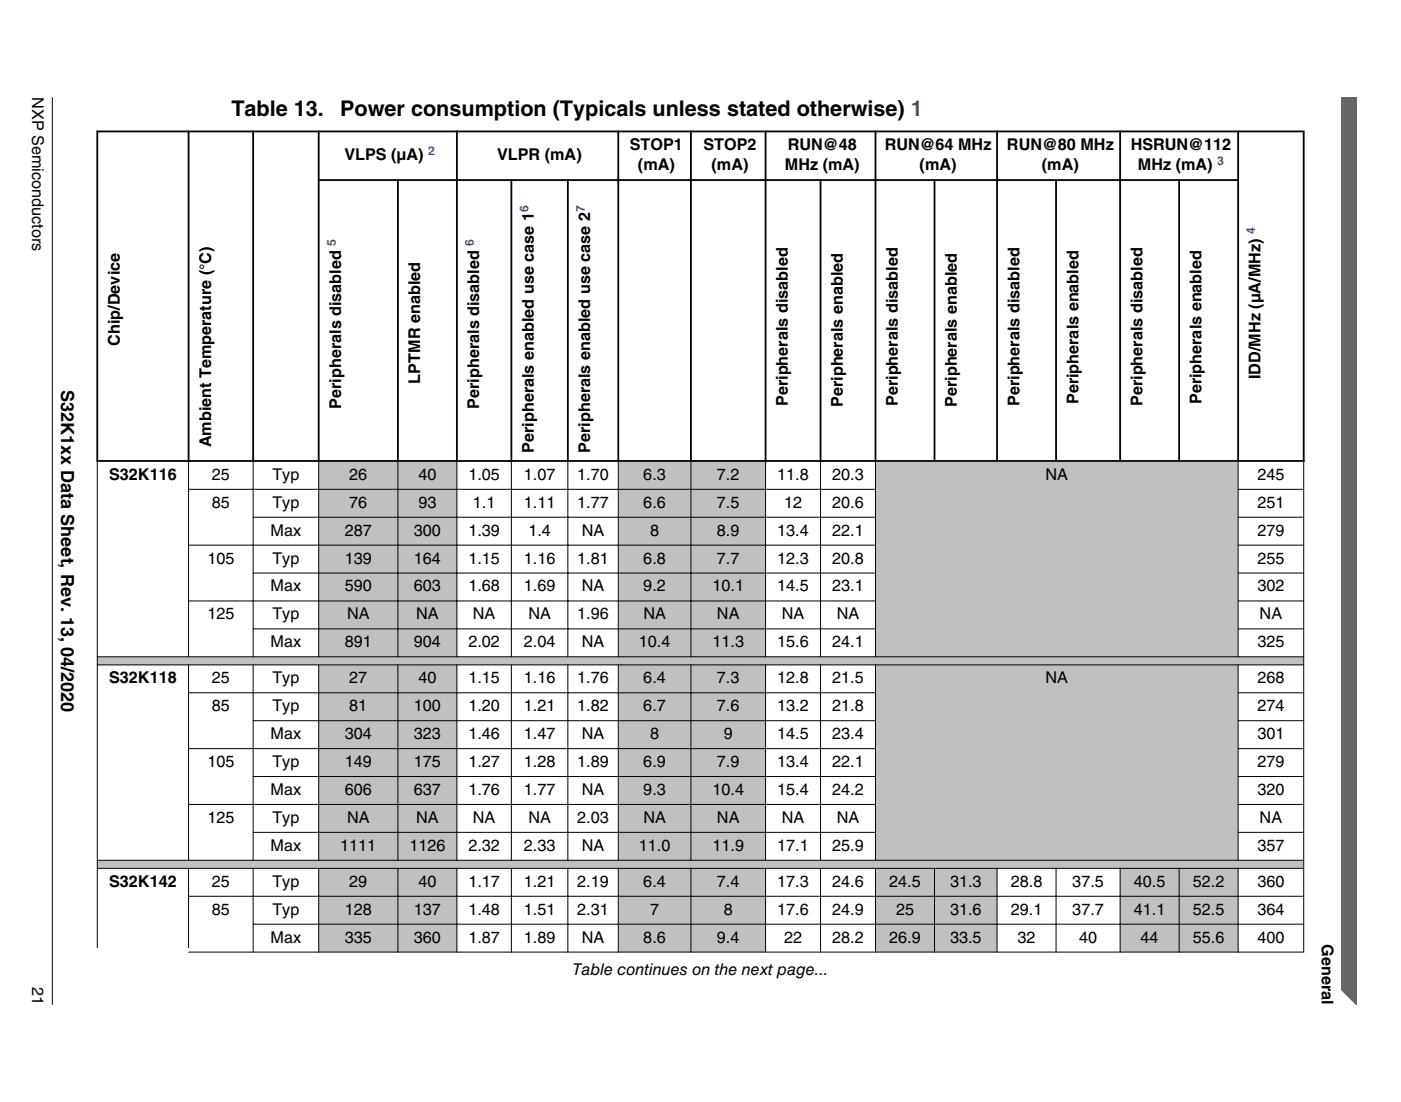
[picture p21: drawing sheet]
<svg xmlns="http://www.w3.org/2000/svg" width="274mm" height="216mm" viewBox="0 0 274 216" stroke-linecap="round" stroke-linejoin="round" font-family="sans-serif">
<defs><g id="words">
<g font-size="4.2">
<text x="45.3" y="22.7">Table 13.</text>
<text x="66.6" y="22.7">Power consumption (Typicals unless stated otherwise) 1</text>
</g>
<text font-size="3.5" x="12" y="76.5" transform="rotate(90 12 76.5)">S32K1xx Data Sheet, Rev. 13, 04/2020</text>
<g font-size="3.2">
<text x="6.3" y="19.1" transform="rotate(90 6.3 19.1)">NXP Semiconductors</text>
<text x="123.3" y="29.4">STOP1</text>
<text x="137.7" y="29.4">STOP2</text>
<text x="154.3" y="29.4">RUN@48</text>
<text x="173.2" y="29.4">RUN@64 MHz</text>
<text x="197.2" y="29.4">RUN@80 MHz</text>
<text x="221.4" y="29.4">HSRUN@112</text>
<text x="67.4" y="31.4">VLPS (μA)</text>
<text x="97.3" y="31.4">VLPR (mA)</text>
<text x="124.9" y="33.3">(mA)</text>
<text x="139.3" y="33.3">(mA)</text>
<text x="153.7" y="33.3">MHz (mA)</text>
<text x="180.1" y="33.3">(mA)</text>
<text x="204" y="33.3">(mA)</text>
<text x="222.8" y="33.3">MHz (mA)</text>
<text x="23.4" y="67.7" transform="rotate(-90 23.4 67.7)">Chip/Device</text>
<text x="82.3" y="75.1" transform="rotate(-90 82.3 75.1)">LPTMR enabled</text>
<text x="246.8" y="74.3" transform="rotate(-90 246.8 74.3)">IDD/MHz (μA/MHz)</text>
<text x="66.8" y="80.1" transform="rotate(-90 66.8 80.1)">Peripherals disabled</text>
<text x="93.9" y="80.1" transform="rotate(-90 93.9 80.1)">Peripherals disabled</text>
<text x="154.3" y="79.6" transform="rotate(-90 154.3 79.6)">Peripherals disabled</text>
<text x="165.1" y="79.7" transform="rotate(-90 165.1 79.7)">Peripherals enabled</text>
<text x="175.8" y="79.6" transform="rotate(-90 175.8 79.6)">Peripherals disabled</text>
<text x="187.4" y="79.7" transform="rotate(-90 187.4 79.7)">Peripherals enabled</text>
<text x="199.6" y="79.6" transform="rotate(-90 199.6 79.6)">Peripherals disabled</text>
<text x="211.2" y="79.2" transform="rotate(-90 211.2 79.2)">Peripherals enabled</text>
<text x="223.7" y="79.6" transform="rotate(-90 223.7 79.6)">Peripherals disabled</text>
<text x="235.3" y="79.2" transform="rotate(-90 235.3 79.2)">Peripherals enabled</text>
<text x="41.3" y="87.7" transform="rotate(-90 41.3 87.7)">Ambient Temperature (°C)</text>
<text x="104.5" y="88.7" transform="rotate(-90 104.5 88.7)">Peripherals enabled use case 1</text>
<text x="115.6" y="88.7" transform="rotate(-90 115.6 88.7)">Peripherals enabled use case 2</text>
<text x="21.4" y="94">S32K116</text>
<text x="41.5" y="94">25</text>
<text x="53.3" y="94">Typ</text>
<text x="68.4" y="94">26</text>
<text x="81.9" y="94">40</text>
<text x="91.7" y="94">1.05</text>
<text x="102.6" y="94">1.07</text>
<text x="113" y="94">1.70</text>
<text x="126" y="94">6.3</text>
<text x="140.4" y="94">7.2</text>
<text x="152.2" y="94">11.8</text>
<text x="163" y="94">20.3</text>
<text x="204.7" y="94">NA</text>
<text x="246.2" y="94">245</text>
<text x="41.5" y="99.5">85</text>
<text x="53.3" y="99.5">Typ</text>
<text x="68.4" y="99.5">76</text>
<text x="81.9" y="99.5">93</text>
<text x="92.6" y="99.5">1.1</text>
<text x="102.6" y="99.5">1.11</text>
<text x="113" y="99.5">1.77</text>
<text x="126" y="99.5">6.6</text>
<text x="140.4" y="99.5">7.5</text>
<text x="153.5" y="99.5">12</text>
<text x="163" y="99.5">20.6</text>
<text x="246.2" y="99.5">251</text>
<text x="53" y="104.9">Max</text>
<text x="67.5" y="104.9">287</text>
<text x="81" y="104.9">300</text>
<text x="91.7" y="104.9">1.39</text>
<text x="103.5" y="104.9">1.4</text>
<text x="113.9" y="104.9">NA</text>
<text x="127.3" y="104.9">8</text>
<text x="140.4" y="104.9">8.9</text>
<text x="152.2" y="104.9">13.4</text>
<text x="163" y="104.9">22.1</text>
<text x="246.2" y="104.9">279</text>
<text x="40.6" y="110.4">105</text>
<text x="53.3" y="110.4">Typ</text>
<text x="67.5" y="110.4">139</text>
<text x="81" y="110.4">164</text>
<text x="91.7" y="110.4">1.15</text>
<text x="102.6" y="110.4">1.16</text>
<text x="113" y="110.4">1.81</text>
<text x="126" y="110.4">6.8</text>
<text x="140.4" y="110.4">7.7</text>
<text x="152.2" y="110.4">12.3</text>
<text x="163" y="110.4">20.8</text>
<text x="246.2" y="110.4">255</text>
<text x="53" y="115.9">Max</text>
<text x="67.5" y="115.9">590</text>
<text x="81" y="115.9">603</text>
<text x="91.7" y="115.9">1.68</text>
<text x="102.6" y="115.9">1.69</text>
<text x="113.9" y="115.9">NA</text>
<text x="126" y="115.9">9.2</text>
<text x="139.5" y="115.9">10.1</text>
<text x="152.2" y="115.9">14.5</text>
<text x="163" y="115.9">23.1</text>
<text x="246.2" y="115.9">302</text>
<text x="40.6" y="121.3">125</text>
<text x="53.3" y="121.3">Typ</text>
<text x="67.9" y="121.3">NA</text>
<text x="81.5" y="121.3">NA</text>
<text x="92.6" y="121.3">NA</text>
<text x="103.5" y="121.3">NA</text>
<text x="113" y="121.3">1.96</text>
<text x="126" y="121.3">NA</text>
<text x="140.4" y="121.3">NA</text>
<text x="153.1" y="121.3">NA</text>
<text x="163.8" y="121.3">NA</text>
<text x="246.6" y="121.3">NA</text>
<text x="53" y="126.8">Max</text>
<text x="67.5" y="126.8">891</text>
<text x="81" y="126.8">904</text>
<text x="91.7" y="126.8">2.02</text>
<text x="102.6" y="126.8">2.04</text>
<text x="113.9" y="126.8">NA</text>
<text x="125.1" y="126.8">10.4</text>
<text x="139.5" y="126.8">11.3</text>
<text x="152.2" y="126.8">15.6</text>
<text x="163" y="126.8">24.1</text>
<text x="246.2" y="126.8">325</text>
<text x="21.4" y="133.9">S32K118</text>
<text x="41.5" y="133.9">25</text>
<text x="53.3" y="133.9">Typ</text>
<text x="68.4" y="133.9">27</text>
<text x="81.9" y="133.9">40</text>
<text x="91.7" y="133.9">1.15</text>
<text x="102.6" y="133.9">1.16</text>
<text x="113" y="133.9">1.76</text>
<text x="126" y="133.9">6.4</text>
<text x="140.4" y="133.9">7.3</text>
<text x="152.2" y="133.9">12.8</text>
<text x="163" y="133.9">21.5</text>
<text x="204.7" y="133.9">NA</text>
<text x="246.2" y="133.9">268</text>
<text x="41.5" y="139.3">85</text>
<text x="53.3" y="139.3">Typ</text>
<text x="68.4" y="139.3">81</text>
<text x="81" y="139.3">100</text>
<text x="91.7" y="139.3">1.20</text>
<text x="102.6" y="139.3">1.21</text>
<text x="113" y="139.3">1.82</text>
<text x="126" y="139.3">6.7</text>
<text x="140.4" y="139.3">7.6</text>
<text x="152.2" y="139.3">13.2</text>
<text x="163" y="139.3">21.8</text>
<text x="246.2" y="139.3">274</text>
<text x="53" y="144.8">Max</text>
<text x="67.5" y="144.8">304</text>
<text x="81" y="144.8">323</text>
<text x="91.7" y="144.8">1.46</text>
<text x="102.6" y="144.8">1.47</text>
<text x="113.9" y="144.8">NA</text>
<text x="127.3" y="144.8">8</text>
<text x="141.7" y="144.8">9</text>
<text x="152.2" y="144.8">14.5</text>
<text x="163" y="144.8">23.4</text>
<text x="246.2" y="144.8">301</text>
<text x="40.6" y="150.3">105</text>
<text x="53" y="155.7">Max</text>
<text x="53.3" y="150.3">Typ</text>
<text x="67.5" y="150.3">149</text>
<text x="67.5" y="155.7">606</text>
<text x="81" y="150.3">175</text>
<text x="81" y="155.7">637</text>
<text x="91.7" y="150.3">1.27</text>
<text x="91.7" y="155.7">1.76</text>
<text x="102.6" y="150.3">1.28</text>
<text x="102.6" y="155.7">1.77</text>
<text x="113" y="150.3">1.89</text>
<text x="113.9" y="155.7">NA</text>
<text x="126" y="150.3">6.9</text>
<text x="126" y="155.7">9.3</text>
<text x="139.5" y="155.7">10.4</text>
<text x="140.4" y="150.3">7.9</text>
<text x="152.2" y="150.3">13.4</text>
<text x="152.2" y="155.7">15.4</text>
<text x="163" y="150.3">22.1</text>
<text x="163" y="155.7">24.2</text>
<text x="246.2" y="150.3">279</text>
<text x="246.2" y="155.7">320</text>
<text x="40.6" y="161.2">125</text>
<text x="53.3" y="161.2">Typ</text>
<text x="67.9" y="161.2">NA</text>
<text x="81.5" y="161.2">NA</text>
<text x="92.6" y="161.2">NA</text>
<text x="103.5" y="161.2">NA</text>
<text x="113" y="161.2">2.03</text>
<text x="126" y="161.2">NA</text>
<text x="140.4" y="161.2">NA</text>
<text x="153.1" y="161.2">NA</text>
<text x="163.8" y="161.2">NA</text>
<text x="246.6" y="161.2">NA</text>
<text x="53" y="166.7">Max</text>
<text x="66.6" y="166.7">1111</text>
<text x="80.2" y="166.7">1126</text>
<text x="91.7" y="166.7">2.32</text>
<text x="102.6" y="166.7">2.33</text>
<text x="113.9" y="166.7">NA</text>
<text x="125.1" y="166.7">11.0</text>
<text x="139.5" y="166.7">11.9</text>
<text x="152.2" y="166.7">17.1</text>
<text x="163" y="166.7">25.9</text>
<text x="246.2" y="166.7">357</text>
<text x="21.4" y="173.7">S32K142</text>
<text x="41.5" y="173.7">25</text>
<text x="53.3" y="173.7">Typ</text>
<text x="68.4" y="173.7">29</text>
<text x="81.9" y="173.7">40</text>
<text x="91.7" y="173.7">1.17</text>
<text x="102.6" y="173.7">1.21</text>
<text x="113" y="173.7">2.19</text>
<text x="126" y="173.7">6.4</text>
<text x="140.4" y="173.7">7.4</text>
<text x="152.2" y="173.7">17.3</text>
<text x="163" y="173.7">24.6</text>
<text x="174.1" y="173.7">24.5</text>
<text x="186" y="173.7">31.3</text>
<text x="197.9" y="173.7">28.8</text>
<text x="210" y="173.7">37.5</text>
<text x="222" y="173.7">40.5</text>
<text x="233.6" y="173.7">52.2</text>
<text x="246.2" y="173.7">360</text>
<text x="41.5" y="179.2">85</text>
<text x="53.3" y="179.2">Typ</text>
<text x="67.5" y="179.2">128</text>
<text x="81" y="179.2">137</text>
<text x="91.7" y="179.2">1.48</text>
<text x="102.6" y="179.2">1.51</text>
<text x="113" y="179.2">2.31</text>
<text x="127.3" y="179.2">7</text>
<text x="141.7" y="179.2">8</text>
<text x="152.2" y="179.2">17.6</text>
<text x="163" y="179.2">24.9</text>
<text x="175.4" y="179.2">25</text>
<text x="186" y="179.2">31.6</text>
<text x="197.9" y="179.2">29.1</text>
<text x="210" y="179.2">37.7</text>
<text x="222" y="179.2">41.1</text>
<text x="233.6" y="179.2">52.5</text>
<text x="246.2" y="179.2">364</text>
<text x="53" y="184.7">Max</text>
<text x="67.5" y="184.7">335</text>
<text x="81" y="184.7">360</text>
<text x="91.7" y="184.7">1.87</text>
<text x="102.6" y="184.7">1.89</text>
<text x="113.9" y="184.7">NA</text>
<text x="126" y="184.7">8.6</text>
<text x="140.4" y="184.7">9.4</text>
<text x="153.5" y="184.7">22</text>
<text x="163" y="184.7">28.2</text>
<text x="174.1" y="184.7">26.9</text>
<text x="186" y="184.7">33.5</text>
<text x="199.2" y="184.7">32</text>
<text x="211.3" y="184.7">40</text>
<text x="223.3" y="184.7">44</text>
<text x="233.6" y="184.7">55.6</text>
<text x="246.2" y="184.7">400</text>
<text x="258.8" y="185" transform="rotate(90 258.8 185)">General</text>
<text x="112.1" y="191.1">Table continues on the next page...</text>
<text x="6.3" y="193.3" transform="rotate(90 6.3 193.3)">21</text>
</g>
<g font-size="2.4" fill="#00f">
<text x="83.8" y="30.3">2</text>
<text x="238.3" y="32.3">3</text>
<text x="103.5" y="41.6" transform="rotate(-90 103.5 41.6)">6</text>
<text x="114.5" y="41.6" transform="rotate(-90 114.5 41.6)">7</text>
<text x="245.8" y="45.9" transform="rotate(-90 245.8 45.9)">4</text>
<text x="65.7" y="48.1" transform="rotate(-90 65.7 48.1)">5</text>
<text x="92.8" y="48.1" transform="rotate(-90 92.8 48.1)">6</text>
</g>
</g></defs>
<g fill="#c0c0c0">
<path d="M62.5 90.5h15.3v5.3h-15.3z" fill-rule="evenodd"/>
<path d="M78 90.5h11.4v5.3h-11.4z" fill-rule="evenodd"/>
</g>
<g fill="#fff">
<path d="M89.5 90.5h10.5v5.3h-10.5z" fill-rule="evenodd"/>
<path d="M100.2 90.5h10.9v5.3h-10.9z" fill-rule="evenodd"/>
<path d="M111.3 90.5h9.7v5.3h-9.7z" fill-rule="evenodd"/>
</g>
<g fill="#c0c0c0">
<path d="M121.2 90.5h14v5.3h-14z" fill-rule="evenodd"/>
<path d="M135.4 90.5h14.4v5.3h-14.4z" fill-rule="evenodd"/>
</g>
<g fill="#fff">
<path d="M150 90.5h10.6v5.3h-10.6z" fill-rule="evenodd"/>
<path d="M160.8 90.5h10.5v5.3h-10.5z" fill-rule="evenodd"/>
</g>
<path d="M171.5 90.5h70.8v38.1h-70.8z" fill-rule="evenodd" fill="#c0c0c0"/>
<g fill="#fff">
<path d="M242.5 90.5h12.7v5.3h-12.7z" fill-rule="evenodd"/>
<path d="M37 96h12.5v10.7h-12.5z" fill-rule="evenodd"/>
<path d="M49.7 96h12.6v5.2h-12.6z" fill-rule="evenodd"/>
</g>
<g fill="#c0c0c0">
<path d="M62.5 96h15.3v5.2h-15.3z" fill-rule="evenodd"/>
<path d="M78 96h11.4v5.2h-11.4z" fill-rule="evenodd"/>
</g>
<g fill="#fff">
<path d="M89.5 96h10.5v5.2h-10.5z" fill-rule="evenodd"/>
<path d="M100.2 96h10.9v5.2h-10.9z" fill-rule="evenodd"/>
<path d="M111.3 96h9.7v5.2h-9.7z" fill-rule="evenodd"/>
</g>
<g fill="#c0c0c0">
<path d="M121.2 96h14v5.2h-14z" fill-rule="evenodd"/>
<path d="M135.4 96h14.4v5.2h-14.4z" fill-rule="evenodd"/>
</g>
<g fill="#fff">
<path d="M150 96h10.6v5.2h-10.6z" fill-rule="evenodd"/>
<path d="M160.8 96h10.5v5.2h-10.5z" fill-rule="evenodd"/>
<path d="M242.5 96h12.7v5.2h-12.7z" fill-rule="evenodd"/>
<path d="M49.7 101.4h12.6v5.3h-12.6z" fill-rule="evenodd"/>
</g>
<g fill="#c0c0c0">
<path d="M62.5 101.4h15.3v5.3h-15.3z" fill-rule="evenodd"/>
<path d="M78 101.4h11.4v5.3h-11.4z" fill-rule="evenodd"/>
</g>
<g fill="#fff">
<path d="M89.5 101.4h10.5v5.3h-10.5z" fill-rule="evenodd"/>
<path d="M100.2 101.4h10.9v5.3h-10.9z" fill-rule="evenodd"/>
<path d="M111.3 101.4h9.7v5.3h-9.7z" fill-rule="evenodd"/>
</g>
<g fill="#c0c0c0">
<path d="M121.2 101.4h14v5.3h-14z" fill-rule="evenodd"/>
<path d="M135.4 101.4h14.4v5.3h-14.4z" fill-rule="evenodd"/>
</g>
<g fill="#fff">
<path d="M150 101.4h10.6v5.3h-10.6z" fill-rule="evenodd"/>
<path d="M160.8 101.4h10.5v5.3h-10.5z" fill-rule="evenodd"/>
<path d="M242.5 101.4h12.7v5.3h-12.7z" fill-rule="evenodd"/>
<path d="M37 106.9h12.5v10.8h-12.5z" fill-rule="evenodd"/>
<path d="M49.7 106.9h12.6v5.3h-12.6z" fill-rule="evenodd"/>
</g>
<g fill="#c0c0c0">
<path d="M62.5 106.9h15.3v5.3h-15.3z" fill-rule="evenodd"/>
<path d="M78 106.9h11.4v5.3h-11.4z" fill-rule="evenodd"/>
</g>
<g fill="#fff">
<path d="M89.5 106.9h10.5v5.3h-10.5z" fill-rule="evenodd"/>
<path d="M100.2 106.9h10.9v5.3h-10.9z" fill-rule="evenodd"/>
<path d="M111.3 106.9h9.7v5.3h-9.7z" fill-rule="evenodd"/>
</g>
<g fill="#c0c0c0">
<path d="M121.2 106.9h14v5.3h-14z" fill-rule="evenodd"/>
<path d="M135.4 106.9h14.4v5.3h-14.4z" fill-rule="evenodd"/>
</g>
<g fill="#fff">
<path d="M150 106.9h10.6v5.3h-10.6z" fill-rule="evenodd"/>
<path d="M160.8 106.9h10.5v5.3h-10.5z" fill-rule="evenodd"/>
<path d="M242.5 106.9h12.7v5.3h-12.7z" fill-rule="evenodd"/>
<path d="M49.7 112.4h12.6v5.3h-12.6z" fill-rule="evenodd"/>
</g>
<g fill="#c0c0c0">
<path d="M62.5 112.4h15.3v5.3h-15.3z" fill-rule="evenodd"/>
<path d="M78 112.4h11.4v5.3h-11.4z" fill-rule="evenodd"/>
</g>
<g fill="#fff">
<path d="M89.5 112.4h10.5v5.3h-10.5z" fill-rule="evenodd"/>
<path d="M100.2 112.4h10.9v5.3h-10.9z" fill-rule="evenodd"/>
<path d="M111.3 112.4h9.7v5.3h-9.7z" fill-rule="evenodd"/>
</g>
<g fill="#c0c0c0">
<path d="M121.2 112.4h14v5.3h-14z" fill-rule="evenodd"/>
<path d="M135.4 112.4h14.4v5.3h-14.4z" fill-rule="evenodd"/>
</g>
<g fill="#fff">
<path d="M150 112.4h10.6v5.3h-10.6z" fill-rule="evenodd"/>
<path d="M160.8 112.4h10.5v5.3h-10.5z" fill-rule="evenodd"/>
<path d="M242.5 112.4h12.7v5.3h-12.7z" fill-rule="evenodd"/>
<path d="M37 117.8h12.5v10.8h-12.5z" fill-rule="evenodd"/>
<path d="M49.7 117.8h12.6v5.3h-12.6z" fill-rule="evenodd"/>
</g>
<g fill="#c0c0c0">
<path d="M62.5 117.8h15.3v5.3h-15.3z" fill-rule="evenodd"/>
<path d="M78 117.8h11.4v5.3h-11.4z" fill-rule="evenodd"/>
</g>
<g fill="#fff">
<path d="M89.5 117.8h10.5v5.3h-10.5z" fill-rule="evenodd"/>
<path d="M100.2 117.8h10.9v5.3h-10.9z" fill-rule="evenodd"/>
<path d="M111.3 117.8h9.7v5.3h-9.7z" fill-rule="evenodd"/>
</g>
<g fill="#c0c0c0">
<path d="M121.2 117.8h14v5.3h-14z" fill-rule="evenodd"/>
<path d="M135.4 117.8h14.4v5.3h-14.4z" fill-rule="evenodd"/>
</g>
<g fill="#fff">
<path d="M150 117.8h10.6v5.3h-10.6z" fill-rule="evenodd"/>
<path d="M160.8 117.8h10.5v5.3h-10.5z" fill-rule="evenodd"/>
<path d="M242.5 117.8h12.7v5.3h-12.7z" fill-rule="evenodd"/>
<path d="M49.7 123.3h12.6v5.3h-12.6z" fill-rule="evenodd"/>
</g>
<g fill="#c0c0c0">
<path d="M62.5 123.3h15.3v5.3h-15.3z" fill-rule="evenodd"/>
<path d="M78 123.3h11.4v5.3h-11.4z" fill-rule="evenodd"/>
</g>
<g fill="#fff">
<path d="M89.5 123.3h10.5v5.3h-10.5z" fill-rule="evenodd"/>
<path d="M100.2 123.3h10.9v5.3h-10.9z" fill-rule="evenodd"/>
<path d="M111.3 123.3h9.7v5.3h-9.7z" fill-rule="evenodd"/>
</g>
<g fill="#c0c0c0">
<path d="M121.2 123.3h14v5.3h-14z" fill-rule="evenodd"/>
<path d="M135.4 123.3h14.4v5.3h-14.4z" fill-rule="evenodd"/>
</g>
<g fill="#fff">
<path d="M150 123.3h10.6v5.3h-10.6z" fill-rule="evenodd"/>
<path d="M160.8 123.3h10.5v5.3h-10.5z" fill-rule="evenodd"/>
<path d="M242.5 123.3h12.7v5.3h-12.7z" fill-rule="evenodd"/>
</g>
<path d="M19.1 128.8h236.1v1.4h-236.1z" fill-rule="evenodd" fill="#c0c0c0"/>
<g fill="#fff">
<path d="M19.1 130.4h17.7v38.1h-17.7z" fill-rule="evenodd"/>
<path d="M37 130.4h12.5v5.2h-12.5z" fill-rule="evenodd"/>
<path d="M49.7 130.4h12.6v5.2h-12.6z" fill-rule="evenodd"/>
</g>
<g fill="#c0c0c0">
<path d="M62.5 130.4h15.3v5.2h-15.3z" fill-rule="evenodd"/>
<path d="M78 130.4h11.4v5.2h-11.4z" fill-rule="evenodd"/>
</g>
<g fill="#fff">
<path d="M89.5 130.4h10.5v5.2h-10.5z" fill-rule="evenodd"/>
<path d="M100.2 130.4h10.9v5.2h-10.9z" fill-rule="evenodd"/>
<path d="M111.3 130.4h9.7v5.2h-9.7z" fill-rule="evenodd"/>
</g>
<g fill="#c0c0c0">
<path d="M121.2 130.4h14v5.2h-14z" fill-rule="evenodd"/>
<path d="M135.4 130.4h14.4v5.2h-14.4z" fill-rule="evenodd"/>
</g>
<g fill="#fff">
<path d="M150 130.4h10.6v5.2h-10.6z" fill-rule="evenodd"/>
<path d="M160.8 130.4h10.5v5.2h-10.5z" fill-rule="evenodd"/>
</g>
<path d="M171.5 130.4h70.8v38.1h-70.8z" fill-rule="evenodd" fill="#c0c0c0"/>
<g fill="#fff">
<path d="M242.5 130.4h12.7v5.2h-12.7z" fill-rule="evenodd"/>
<path d="M37 135.8h12.5v10.8h-12.5z" fill-rule="evenodd"/>
<path d="M49.7 135.8h12.6v5.3h-12.6z" fill-rule="evenodd"/>
</g>
<g fill="#c0c0c0">
<path d="M62.5 135.8h15.3v5.3h-15.3z" fill-rule="evenodd"/>
<path d="M78 135.8h11.4v5.3h-11.4z" fill-rule="evenodd"/>
</g>
<g fill="#fff">
<path d="M89.5 135.8h10.5v5.3h-10.5z" fill-rule="evenodd"/>
<path d="M100.2 135.8h10.9v5.3h-10.9z" fill-rule="evenodd"/>
<path d="M111.3 135.8h9.7v5.3h-9.7z" fill-rule="evenodd"/>
</g>
<g fill="#c0c0c0">
<path d="M121.2 135.8h14v5.3h-14z" fill-rule="evenodd"/>
<path d="M135.4 135.8h14.4v5.3h-14.4z" fill-rule="evenodd"/>
</g>
<g fill="#fff">
<path d="M150 135.8h10.6v5.3h-10.6z" fill-rule="evenodd"/>
<path d="M160.8 135.8h10.5v5.3h-10.5z" fill-rule="evenodd"/>
<path d="M242.5 135.8h12.7v5.3h-12.7z" fill-rule="evenodd"/>
<path d="M49.7 141.3h12.6v5.3h-12.6z" fill-rule="evenodd"/>
</g>
<g fill="#c0c0c0">
<path d="M62.5 141.3h15.3v5.3h-15.3z" fill-rule="evenodd"/>
<path d="M78 141.3h11.4v5.3h-11.4z" fill-rule="evenodd"/>
</g>
<g fill="#fff">
<path d="M89.5 141.3h10.5v5.3h-10.5z" fill-rule="evenodd"/>
<path d="M100.2 141.3h10.9v5.3h-10.9z" fill-rule="evenodd"/>
<path d="M111.3 141.3h9.7v5.3h-9.7z" fill-rule="evenodd"/>
</g>
<g fill="#c0c0c0">
<path d="M121.2 141.3h14v5.3h-14z" fill-rule="evenodd"/>
<path d="M135.4 141.3h14.4v5.3h-14.4z" fill-rule="evenodd"/>
</g>
<g fill="#fff">
<path d="M150 141.3h10.6v5.3h-10.6z" fill-rule="evenodd"/>
<path d="M160.8 141.3h10.5v5.3h-10.5z" fill-rule="evenodd"/>
<path d="M242.5 141.3h12.7v5.3h-12.7z" fill-rule="evenodd"/>
<path d="M37 146.8h12.5v10.7h-12.5z" fill-rule="evenodd"/>
<path d="M49.7 146.8h12.6v5.2h-12.6z" fill-rule="evenodd"/>
</g>
<g fill="#c0c0c0">
<path d="M62.5 146.8h15.3v5.2h-15.3z" fill-rule="evenodd"/>
<path d="M78 146.8h11.4v5.2h-11.4z" fill-rule="evenodd"/>
</g>
<g fill="#fff">
<path d="M89.5 146.8h10.5v5.2h-10.5z" fill-rule="evenodd"/>
<path d="M100.2 146.8h10.9v5.2h-10.9z" fill-rule="evenodd"/>
<path d="M111.3 146.8h9.7v5.2h-9.7z" fill-rule="evenodd"/>
</g>
<g fill="#c0c0c0">
<path d="M121.2 146.8h14v5.2h-14z" fill-rule="evenodd"/>
<path d="M135.4 146.8h14.4v5.2h-14.4z" fill-rule="evenodd"/>
</g>
<g fill="#fff">
<path d="M150 146.8h10.6v5.2h-10.6z" fill-rule="evenodd"/>
<path d="M160.8 146.8h10.5v5.2h-10.5z" fill-rule="evenodd"/>
<path d="M242.5 146.8h12.7v5.2h-12.7z" fill-rule="evenodd"/>
<path d="M49.7 152.2h12.6v5.3h-12.6z" fill-rule="evenodd"/>
</g>
<g fill="#c0c0c0">
<path d="M62.5 152.2h15.3v5.3h-15.3z" fill-rule="evenodd"/>
<path d="M78 152.2h11.4v5.3h-11.4z" fill-rule="evenodd"/>
</g>
<g fill="#fff">
<path d="M89.5 152.2h10.5v5.3h-10.5z" fill-rule="evenodd"/>
<path d="M100.2 152.2h10.9v5.3h-10.9z" fill-rule="evenodd"/>
<path d="M111.3 152.2h9.7v5.3h-9.7z" fill-rule="evenodd"/>
</g>
<g fill="#c0c0c0">
<path d="M121.2 152.2h14v5.3h-14z" fill-rule="evenodd"/>
<path d="M135.4 152.2h14.4v5.3h-14.4z" fill-rule="evenodd"/>
</g>
<g fill="#fff">
<path d="M150 152.2h10.6v5.3h-10.6z" fill-rule="evenodd"/>
<path d="M160.8 152.2h10.5v5.3h-10.5z" fill-rule="evenodd"/>
<path d="M242.5 152.2h12.7v5.3h-12.7z" fill-rule="evenodd"/>
<path d="M37 157.7h12.5v10.8h-12.5z" fill-rule="evenodd"/>
<path d="M49.7 157.7h12.6v5.3h-12.6z" fill-rule="evenodd"/>
</g>
<g fill="#c0c0c0">
<path d="M62.5 157.7h15.3v5.3h-15.3z" fill-rule="evenodd"/>
<path d="M78 157.7h11.4v5.3h-11.4z" fill-rule="evenodd"/>
</g>
<g fill="#fff">
<path d="M89.5 157.7h10.5v5.3h-10.5z" fill-rule="evenodd"/>
<path d="M100.2 157.7h10.9v5.3h-10.9z" fill-rule="evenodd"/>
<path d="M111.3 157.7h9.7v5.3h-9.7z" fill-rule="evenodd"/>
</g>
<g fill="#c0c0c0">
<path d="M121.2 157.7h14v5.3h-14z" fill-rule="evenodd"/>
<path d="M135.4 157.7h14.4v5.3h-14.4z" fill-rule="evenodd"/>
</g>
<g fill="#fff">
<path d="M150 157.7h10.6v5.3h-10.6z" fill-rule="evenodd"/>
<path d="M160.8 157.7h10.5v5.3h-10.5z" fill-rule="evenodd"/>
<path d="M242.5 157.7h12.7v5.3h-12.7z" fill-rule="evenodd"/>
<path d="M49.7 163.2h12.6v5.3h-12.6z" fill-rule="evenodd"/>
</g>
<g fill="#c0c0c0">
<path d="M62.5 163.2h15.3v5.3h-15.3z" fill-rule="evenodd"/>
<path d="M78 163.2h11.4v5.3h-11.4z" fill-rule="evenodd"/>
</g>
<g fill="#fff">
<path d="M89.5 163.2h10.5v5.3h-10.5z" fill-rule="evenodd"/>
<path d="M100.2 163.2h10.9v5.3h-10.9z" fill-rule="evenodd"/>
<path d="M111.3 163.2h9.7v5.3h-9.7z" fill-rule="evenodd"/>
</g>
<g fill="#c0c0c0">
<path d="M121.2 163.2h14v5.3h-14z" fill-rule="evenodd"/>
<path d="M135.4 163.2h14.4v5.3h-14.4z" fill-rule="evenodd"/>
</g>
<g fill="#fff">
<path d="M150 163.2h10.6v5.3h-10.6z" fill-rule="evenodd"/>
<path d="M160.8 163.2h10.5v5.3h-10.5z" fill-rule="evenodd"/>
<path d="M242.5 163.2h12.7v5.3h-12.7z" fill-rule="evenodd"/>
</g>
<path d="M19.1 168.6h236.1v1.4h-236.1z" fill-rule="evenodd" fill="#c0c0c0"/>
<g fill="#fff">
<path d="M19.1 170.2h17.7v15.5h-17.7z" fill-rule="evenodd"/>
<path d="M37 170.2h12.5v5.3h-12.5z" fill-rule="evenodd"/>
<path d="M49.7 170.2h12.6v5.3h-12.6z" fill-rule="evenodd"/>
</g>
<g fill="#c0c0c0">
<path d="M62.5 170.2h15.3v5.3h-15.3z" fill-rule="evenodd"/>
<path d="M78 170.2h11.4v5.3h-11.4z" fill-rule="evenodd"/>
</g>
<g fill="#fff">
<path d="M89.5 170.2h10.5v5.3h-10.5z" fill-rule="evenodd"/>
<path d="M100.2 170.2h10.9v5.3h-10.9z" fill-rule="evenodd"/>
<path d="M111.3 170.2h9.7v5.3h-9.7z" fill-rule="evenodd"/>
</g>
<g fill="#c0c0c0">
<path d="M121.2 170.2h14v5.3h-14z" fill-rule="evenodd"/>
<path d="M135.4 170.2h14.4v5.3h-14.4z" fill-rule="evenodd"/>
</g>
<g fill="#fff">
<path d="M150 170.2h10.6v5.3h-10.6z" fill-rule="evenodd"/>
<path d="M160.8 170.2h10.5v5.3h-10.5z" fill-rule="evenodd"/>
</g>
<g fill="#c0c0c0">
<path d="M171.5 170.2h11.4v5.3h-11.4z" fill-rule="evenodd"/>
<path d="M183.1 170.2h12v5.3h-12z" fill-rule="evenodd"/>
</g>
<g fill="#fff">
<path d="M195.3 170.2h11.4v5.3h-11.4z" fill-rule="evenodd"/>
<path d="M206.9 170.2h12.3v5.3h-12.3z" fill-rule="evenodd"/>
</g>
<g fill="#c0c0c0">
<path d="M219.4 170.2h11.4v5.3h-11.4z" fill-rule="evenodd"/>
<path d="M231 170.2h11.3v5.3h-11.3z" fill-rule="evenodd"/>
</g>
<g fill="#fff">
<path d="M242.5 170.2h12.7v5.3h-12.7z" fill-rule="evenodd"/>
<path d="M37 175.7h12.5v10.7h-12.5z" fill-rule="evenodd"/>
<path d="M49.7 175.7h12.6v5.3h-12.6z" fill-rule="evenodd"/>
</g>
<g fill="#c0c0c0">
<path d="M62.5 175.7h15.3v5.3h-15.3z" fill-rule="evenodd"/>
<path d="M78 175.7h11.4v5.3h-11.4z" fill-rule="evenodd"/>
</g>
<g fill="#fff">
<path d="M89.5 175.7h10.5v5.3h-10.5z" fill-rule="evenodd"/>
<path d="M100.2 175.7h10.9v5.3h-10.9z" fill-rule="evenodd"/>
<path d="M111.3 175.7h9.7v5.3h-9.7z" fill-rule="evenodd"/>
</g>
<g fill="#c0c0c0">
<path d="M121.2 175.7h14v5.3h-14z" fill-rule="evenodd"/>
<path d="M135.4 175.7h14.4v5.3h-14.4z" fill-rule="evenodd"/>
</g>
<g fill="#fff">
<path d="M150 175.7h10.6v5.3h-10.6z" fill-rule="evenodd"/>
<path d="M160.8 175.7h10.5v5.3h-10.5z" fill-rule="evenodd"/>
</g>
<g fill="#c0c0c0">
<path d="M171.5 175.7h11.4v5.3h-11.4z" fill-rule="evenodd"/>
<path d="M183.1 175.7h12v5.3h-12z" fill-rule="evenodd"/>
</g>
<g fill="#fff">
<path d="M195.3 175.7h11.4v5.3h-11.4z" fill-rule="evenodd"/>
<path d="M206.9 175.7h12.3v5.3h-12.3z" fill-rule="evenodd"/>
</g>
<g fill="#c0c0c0">
<path d="M219.4 175.7h11.4v5.3h-11.4z" fill-rule="evenodd"/>
<path d="M231 175.7h11.3v5.3h-11.3z" fill-rule="evenodd"/>
</g>
<g fill="#fff">
<path d="M242.5 175.7h12.7v5.3h-12.7z" fill-rule="evenodd"/>
<path d="M49.7 181.2h12.6v5.2h-12.6z" fill-rule="evenodd"/>
</g>
<g fill="#c0c0c0">
<path d="M62.5 181.2h15.3v5.2h-15.3z" fill-rule="evenodd"/>
<path d="M78 181.2h11.4v5.2h-11.4z" fill-rule="evenodd"/>
</g>
<g fill="#fff">
<path d="M89.5 181.2h10.5v5.2h-10.5z" fill-rule="evenodd"/>
<path d="M100.2 181.2h10.9v5.2h-10.9z" fill-rule="evenodd"/>
<path d="M111.3 181.2h9.7v5.2h-9.7z" fill-rule="evenodd"/>
</g>
<g fill="#c0c0c0">
<path d="M121.2 181.2h14v5.2h-14z" fill-rule="evenodd"/>
<path d="M135.4 181.2h14.4v5.2h-14.4z" fill-rule="evenodd"/>
</g>
<g fill="#fff">
<path d="M150 181.2h10.6v5.2h-10.6z" fill-rule="evenodd"/>
<path d="M160.8 181.2h10.5v5.2h-10.5z" fill-rule="evenodd"/>
</g>
<g fill="#c0c0c0">
<path d="M171.5 181.2h11.4v5.2h-11.4z" fill-rule="evenodd"/>
<path d="M183.1 181.2h12v5.2h-12z" fill-rule="evenodd"/>
</g>
<g fill="#fff">
<path d="M195.3 181.2h11.4v5.2h-11.4z" fill-rule="evenodd"/>
<path d="M206.9 181.2h12.3v5.2h-12.3z" fill-rule="evenodd"/>
</g>
<g fill="#c0c0c0">
<path d="M219.4 181.2h11.4v5.2h-11.4z" fill-rule="evenodd"/>
<path d="M231 181.2h11.3v5.2h-11.3z" fill-rule="evenodd"/>
</g>
<path d="M242.5 181.2h12.7v5.2h-12.7z" fill-rule="evenodd" fill="#fff"/>
<g fill="none" stroke="#000" stroke-width=".35">
<path d="M18.9 25.8h236.5M19 25.6v64.9M36.9 25.6v64.9M49.6 25.6v64.9M62.2 35.3h180.4M62.4 25.6v64.9M77.9 35.1v55.4M89.5 25.6v64.9M100.1 35.1v55.4M111.2 35.1v55.4M121.1 25.6v64.9M135.3 25.6v64.9"/>
<path d="M149.9 25.6v64.9M160.7 35.1v55.4M171.4 25.6v64.9M183 35.1v55.4M195.2 25.6v64.9M206.8 35.1v55.4M219.3 25.6v64.9M230.9 35.1v55.4M242.4 25.6v64.9M255.3 25.6v64.9M18.9 90.3h236.5"/>
</g>
<g fill="none" stroke="#000" stroke-width=".2">
<path d="M19 90.5v95.2M36.8 95.9h134.7M36.9 90.1v38.7M49.6 90.1v38.7M62.4 90.1v38.7M77.9 90.1v38.7M89.5 90.1v38.7M100.1 90.1v38.7M111.2 90.1v38.7M121.1 90.1v38.7M135.3 90.1v38.7M149.9 90.1v38.7"/>
<path d="M160.7 90.1v38.7M171.4 90.1v38.7M242.3 95.9h13.1M242.4 90.1v38.7M255.3 90.5v96.1M36.8 106.8h134.7M36.8 117.7h134.7M49.5 101.3h122M49.5 112.3h122M242.3 106.8h13.1M242.3 101.3h13.1M242.3 117.7h13.1"/>
<path d="M242.3 112.3h13.1M19 128.7h236.4M19 130.3h236.4M36.8 135.7h134.7M36.9 130.2v38.4M49.5 123.2h122M49.6 130.2v38.4M62.4 130.2v38.4M77.9 130.2v38.4M89.5 130.2v38.4M100.1 130.2v38.4M111.2 130.2v38.4"/>
<path d="M121.1 130.2v38.4M135.3 130.2v38.4M149.9 130.2v38.4M160.7 130.2v38.4M171.4 130.2v38.4M242.3 123.2h13.1M242.3 135.7h13.1M242.4 130.2v38.4M36.8 146.7h134.7M36.8 157.6h134.7M49.5 141.2h122M49.5 152.1h122"/>
<path d="M242.3 146.7h13.1M242.3 141.2h13.1M242.3 157.6h13.1M242.3 152.1h13.1M19 168.5h236.4M19 170.1h236.4M36.8 175.6h218.6M36.9 170v15.7M49.5 163.1h122M49.6 170v16.6M62.4 170v16.6M77.9 170v16.6"/>
<path d="M89.5 170v16.6M100.1 170v16.6M111.2 170v16.6M121.1 170v16.6M135.3 170v16.6M149.9 170v16.6M160.7 170v16.6M171.4 170v16.6M183 170v16.6M195.2 170v16.6M206.8 170v16.6M219.3 170v16.6"/>
<path d="M230.9 170v16.6M242.3 163.1h13.1M242.4 170v16.6M36.8 186.5h218.6M49.5 181.1h205.9"/>
</g>
<path d="M262.6 19h3.1v177.8l-3.1-5.6z" fill="#666"/>
<path d="M262.6 19h3.1v177.8l-3.1-3" fill="none" stroke="#666" stroke-width=".28"/>
<path d="M10.2 19v177.8" fill="none" stroke="#000" stroke-width=".2"/>
<use href="#words"/>
</svg>
